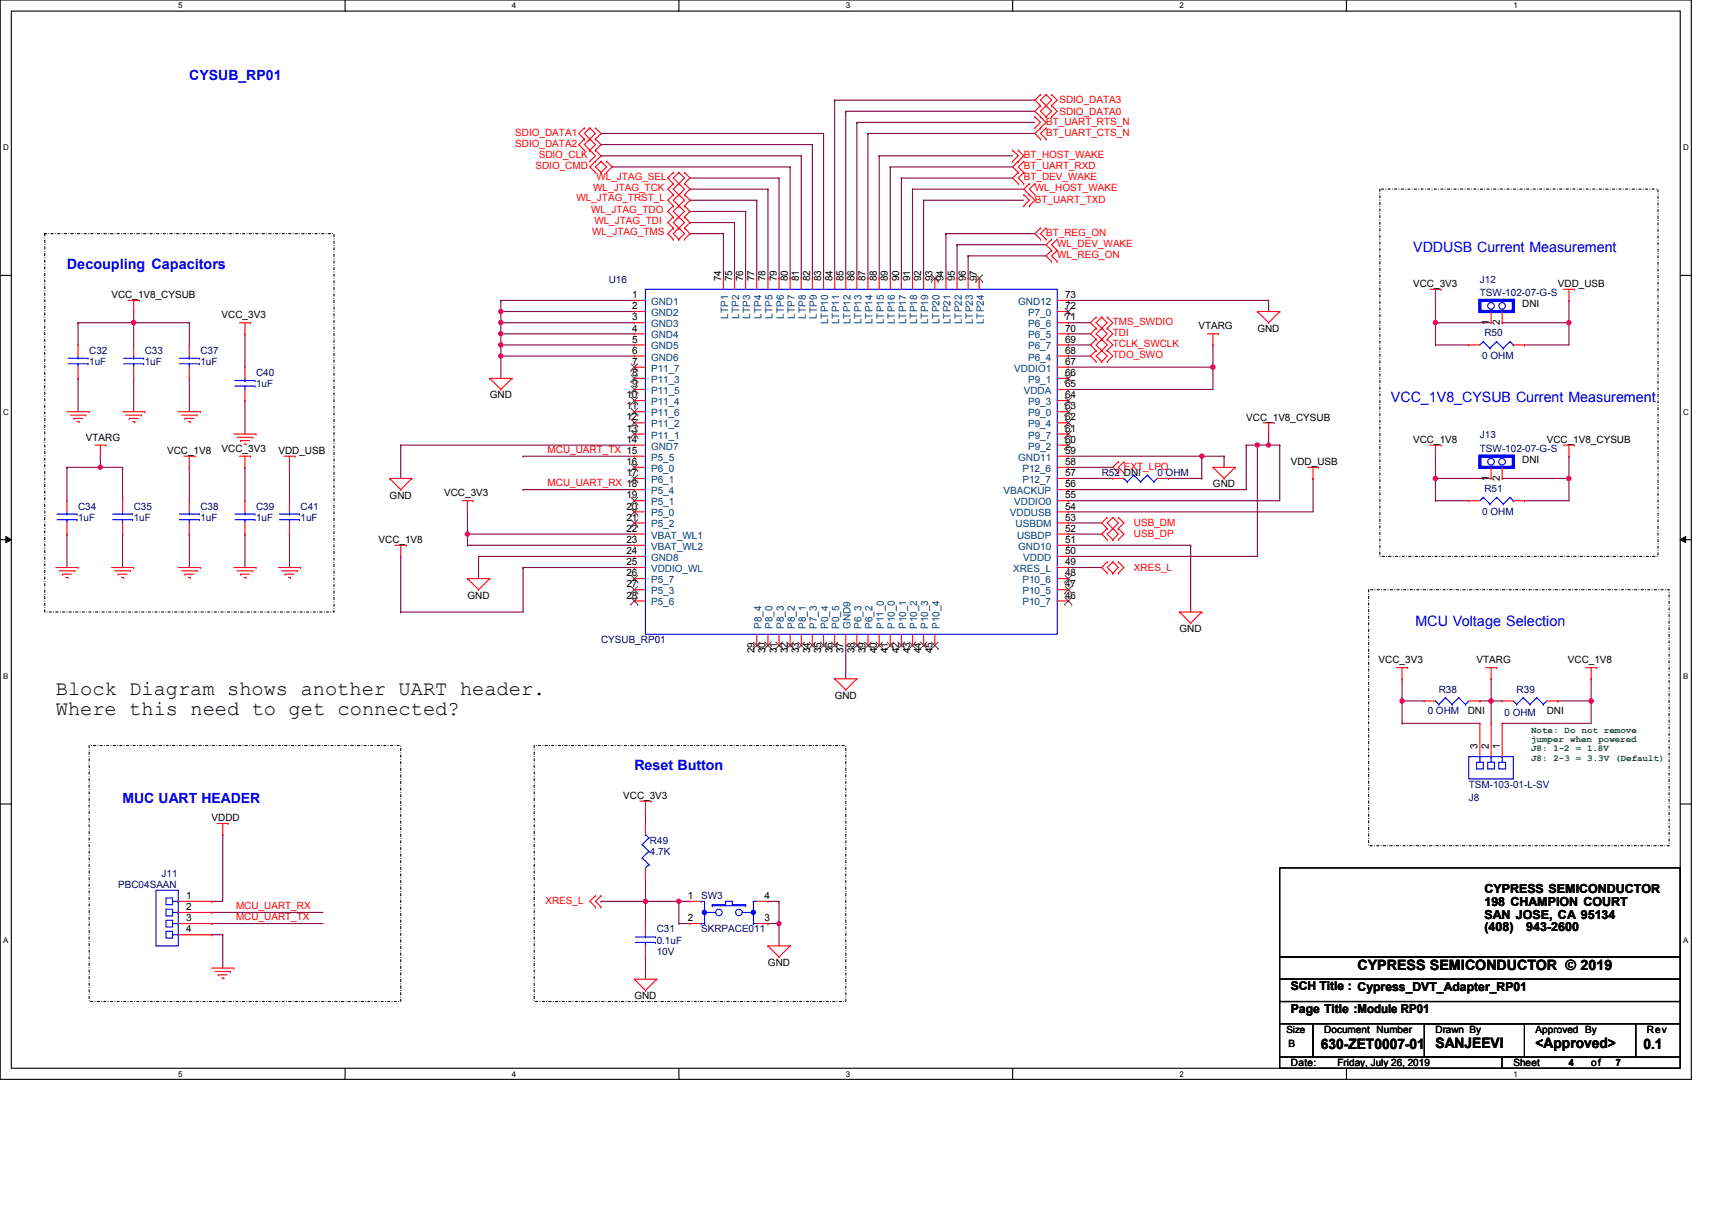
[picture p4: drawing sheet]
<svg xmlns="http://www.w3.org/2000/svg" width="297mm" height="210mm" viewBox="0 0 297 210" stroke-linecap="round" stroke-linejoin="round" font-family="sans-serif">
<defs><g id="words">
<g font-size="3.5">
<text x="9.7" y="120.6">Block Diagram shows another UART header.</text>
<text x="9.7" y="124.1">Where this need to get connected?</text>
</g>
<g font-size="2.5" fill="#00f">
<text x="11.6" y="46.7">Decoupling Capacitors</text>
<text x="245.2" y="43.7">VDDUSB Current Measurement</text>
<text x="241.3" y="69.8">VCC_1V8_CYSUB Current Measurement</text>
<text x="245.6" y="108.6">MCU Voltage Selection</text>
<text x="110.1" y="133.5">Reset Button</text>
</g>
<g font-size="2.5">
<text x="235.5" y="168.3">CYPRESS SEMICONDUCTOR © 2019</text>
<text x="229.2" y="182">630-ZET0007-01</text>
<text x="249.1" y="181.8">SANJEEVI</text>
<text x="266.4" y="181.8">&lt;Approved&gt;</text>
<text x="285.2" y="182">0.1</text>
</g>
<g font-size="2.4" fill="#00f">
<text x="32.8" y="13.8">CYSUB_RP01</text>
<text x="21.3" y="139.3">MUC UART HEADER</text>
</g>
<g font-size="2.2">
<text x="257.6" y="154.9">CYPRESS SEMICONDUCTOR</text>
<text x="257.6" y="157.1">198 CHAMPION COURT</text>
<text x="257.6" y="159.3">SAN JOSE, CA 95134</text>
<text x="257.6" y="161.6">(408)</text>
<text x="264.8" y="161.6">943-2600</text>
</g>
<g font-size="2.1">
<text x="224" y="171.8">SCH Title : Cypress_DVT_Adapter_RP01</text>
<text x="224" y="175.7">Page Title :Module RP01</text>
</g>
<g font-size="1.7" fill="#f00">
<text x="183.8" y="17.9">SDIO_DATA3</text>
<text x="89.4" y="23.5">SDIO_DATA1</text>
<text x="181.5" y="21.6">BT_UART_RTS_N</text>
<text x="181.5" y="23.5">BT_UART_CTS_N</text>
<text x="183.8" y="19.9">SDIO_DATA0</text>
<text x="89.4" y="25.5">SDIO_DATA2</text>
<text x="92.9" y="29.3">SDIO_CMD</text>
<text x="93.5" y="27.4">SDIO_CLK</text>
<text x="177.6" y="29.3">BT_UART_RXD</text>
<text x="177.6" y="27.4">BT_HOST_WAKE</text>
<text x="100" y="34.9">WL_JTAG_TRST_L</text>
<text x="102.9" y="33.2">WL_JTAG_TCK</text>
<text x="103.5" y="31.3">WL_JTAG_SEL</text>
<text x="177.6" y="31.3">BT_DEV_WAKE</text>
<text x="179.6" y="33.2">WL_HOST_WAKE</text>
<text x="179.6" y="35.1">BT_UART_TXD</text>
<text x="102.5" y="36.9">WL_JTAG_TDO</text>
<text x="102.7" y="40.7">WL_JTAG_TMS</text>
<text x="103.1" y="38.8">WL_JTAG_TDI</text>
<text x="181.5" y="40.9">BT_REG_ON</text>
<text x="183.4" y="42.8">WL_DEV_WAKE</text>
<text x="183.4" y="44.8">WL_REG_ON</text>
<text x="193.1" y="58.3">TDI</text>
<text x="193.1" y="56.4">TMS_SWDIO</text>
<text x="193.1" y="60.2">TCLK_SWCLK</text>
<text x="193.1" y="62.1">TDO_SWO</text>
<text x="95" y="78.5">MCU_UART_TX 15</text>
<text x="195" y="81.4">EXT_LPO</text>
<text x="95" y="84.3">MCU_UART_RX 18</text>
<text x="196.7" y="91.3">USB_DM</text>
<text x="196.7" y="93.2">USB_DP</text>
<text x="196.7" y="99">XRES_L</text>
<text x="41" y="157.7">MCU_UART_RX</text>
<text x="41" y="159.6">MCU_UART_TX</text>
<text x="94.6" y="156.7">XRES_L</text>
</g>
<g font-size="1.7">
<text x="19.3" y="51.7">VCC_1V8_CYSUB</text>
<text x="109.7" y="51.7">1</text>
<text x="109.7" y="53.6">2</text>
<text x="125.1" y="48.8" transform="rotate(-90 125.1 48.8)">74</text>
<text x="127" y="48.8" transform="rotate(-90 127 48.8)">75</text>
<text x="129" y="48.8" transform="rotate(-90 129 48.8)">76</text>
<text x="130.9" y="48.8" transform="rotate(-90 130.9 48.8)">77</text>
<text x="132.8" y="48.8" transform="rotate(-90 132.8 48.8)">78</text>
<text x="134.8" y="48.8" transform="rotate(-90 134.8 48.8)">79</text>
<text x="136.7" y="48.8" transform="rotate(-90 136.7 48.8)">80</text>
<text x="138.6" y="48.8" transform="rotate(-90 138.6 48.8)">81</text>
<text x="140.5" y="48.8" transform="rotate(-90 140.5 48.8)">82</text>
<text x="142.5" y="48.8" transform="rotate(-90 142.5 48.8)">83</text>
<text x="144.4" y="48.8" transform="rotate(-90 144.4 48.8)">84</text>
<text x="146.3" y="48.8" transform="rotate(-90 146.3 48.8)">85</text>
<text x="148.3" y="48.8" transform="rotate(-90 148.3 48.8)">86</text>
<text x="150.2" y="48.8" transform="rotate(-90 150.2 48.8)">87</text>
<text x="152.1" y="48.8" transform="rotate(-90 152.1 48.8)">88</text>
<text x="154.1" y="48.8" transform="rotate(-90 154.1 48.8)">89</text>
<text x="156" y="48.8" transform="rotate(-90 156 48.8)">90</text>
<text x="157.9" y="48.8" transform="rotate(-90 157.9 48.8)">91</text>
<text x="159.8" y="48.8" transform="rotate(-90 159.8 48.8)">92</text>
<text x="161.8" y="48.8" transform="rotate(-90 161.8 48.8)">93</text>
<text x="163.7" y="48.8" transform="rotate(-90 163.7 48.8)">94</text>
<text x="165.6" y="48.8" transform="rotate(-90 165.6 48.8)">95</text>
<text x="167.6" y="48.8" transform="rotate(-90 167.6 48.8)">96</text>
<text x="169.5" y="48.8" transform="rotate(-90 169.5 48.8)">97</text>
<text x="184.8" y="53.6">72</text>
<text x="184.8" y="51.7">73</text>
<text x="245.2" y="49.8">VCC_3V3</text>
<text x="264.1" y="53.3">DNI</text>
<text x="270.3" y="49.8">VDD_USB</text>
<text x="38.5" y="55.2">VCC_3V3</text>
<text x="109.7" y="55.6">3</text>
<text x="109.7" y="57.5">4</text>
<text x="109.7" y="59.4">5</text>
<text x="184.8" y="59.4">69</text>
<text x="184.8" y="57.5">70</text>
<text x="184.8" y="55.6">71</text>
<text x="207.9" y="57.1">VTARG</text>
<text x="218.2" y="57.5">GND</text>
<text x="258.3" y="56.3" transform="rotate(-90 258.3 56.3)">1</text>
<text x="260.2" y="56.3" transform="rotate(-90 260.2 56.3)">2</text>
<text x="109.7" y="61.4">6</text>
<text x="109.7" y="63.3">7</text>
<text x="109.7" y="65.2">8</text>
<text x="184.8" y="65.2">66</text>
<text x="184.8" y="63.3">67</text>
<text x="184.8" y="61.4">68</text>
<text x="85" y="69.1">GND</text>
<text x="108.7" y="69.1">10</text>
<text x="108.7" y="71">11</text>
<text x="109.7" y="67.2">9</text>
<text x="184.8" y="71">63</text>
<text x="184.8" y="69.1">64</text>
<text x="184.8" y="67.2">65</text>
<text x="14.9" y="76.4">VTARG</text>
<text x="108.7" y="72.9">12</text>
<text x="108.7" y="74.9">13</text>
<text x="108.7" y="76.8">14</text>
<text x="184.8" y="76.8">60</text>
<text x="184.8" y="74.9">61</text>
<text x="184.8" y="72.9">62</text>
<text x="216.2" y="73">VCC_1V8_CYSUB</text>
<text x="245.2" y="76.8">VCC_1V8</text>
<text x="268.4" y="76.8">VCC_1V8_CYSUB</text>
<text x="29" y="78.8">VCC_1V8</text>
<text x="38.5" y="78.4">VCC_3V3</text>
<text x="48.3" y="78.8">VDD_USB</text>
<text x="108.7" y="80.7">16</text>
<text x="108.7" y="82.6">17</text>
<text x="184.8" y="82.6">57</text>
<text x="184.8" y="80.7">58</text>
<text x="184.8" y="78.7">59</text>
<text x="224" y="80.7">VDD_USB</text>
<text x="258.3" y="83.4" transform="rotate(-90 258.3 83.4)">1</text>
<text x="260.2" y="83.4" transform="rotate(-90 260.2 83.4)">2</text>
<text x="264.1" y="80.3">DNI</text>
<text x="67.6" y="86.5">GND</text>
<text x="77.1" y="86.1">VCC_3V3</text>
<text x="108.7" y="86.5">19</text>
<text x="108.7" y="88.4">20</text>
<text x="184.8" y="88.4">54</text>
<text x="184.8" y="86.5">55</text>
<text x="184.8" y="84.5">56</text>
<text x="210.5" y="84.5">GND</text>
<text x="65.7" y="94.2">VCC_1V8</text>
<text x="108.7" y="90.3">21</text>
<text x="108.7" y="92.2">22</text>
<text x="108.7" y="94.2">23</text>
<text x="184.8" y="94.2">51</text>
<text x="184.8" y="92.2">52</text>
<text x="184.8" y="90.3">53</text>
<text x="108.7" y="96.1">24</text>
<text x="108.7" y="98">25</text>
<text x="108.7" y="100">26</text>
<text x="108.7" y="101.9">27</text>
<text x="184.8" y="101.9">47</text>
<text x="184.8" y="100">48</text>
<text x="184.8" y="98">49</text>
<text x="184.8" y="96.1">50</text>
<text x="81.1" y="103.8">GND</text>
<text x="108.7" y="103.8">28</text>
<text x="184.8" y="103.8">46</text>
<text x="130.9" y="113.3" transform="rotate(-90 130.9 113.3)">29</text>
<text x="132.8" y="113.3" transform="rotate(-90 132.8 113.3)">30</text>
<text x="134.8" y="113.3" transform="rotate(-90 134.8 113.3)">31</text>
<text x="136.7" y="113.3" transform="rotate(-90 136.7 113.3)">32</text>
<text x="138.6" y="113.3" transform="rotate(-90 138.6 113.3)">33</text>
<text x="140.5" y="113.3" transform="rotate(-90 140.5 113.3)">34</text>
<text x="142.5" y="113.3" transform="rotate(-90 142.5 113.3)">35</text>
<text x="144.4" y="113.3" transform="rotate(-90 144.4 113.3)">36</text>
<text x="146.3" y="113.3" transform="rotate(-90 146.3 113.3)">37</text>
<text x="148.3" y="113.3" transform="rotate(-90 148.3 113.3)">38</text>
<text x="150.2" y="113.3" transform="rotate(-90 150.2 113.3)">39</text>
<text x="152.1" y="113.3" transform="rotate(-90 152.1 113.3)">40</text>
<text x="154.1" y="113.3" transform="rotate(-90 154.1 113.3)">41</text>
<text x="156" y="113.3" transform="rotate(-90 156 113.3)">42</text>
<text x="157.9" y="113.3" transform="rotate(-90 157.9 113.3)">43</text>
<text x="159.8" y="113.3" transform="rotate(-90 159.8 113.3)">44</text>
<text x="161.8" y="113.3" transform="rotate(-90 161.8 113.3)">45</text>
<text x="204.7" y="109.6">GND</text>
<text x="239.2" y="115">VCC_3V3</text>
<text x="256.2" y="115">VTARG</text>
<text x="272" y="115">VCC_1V8</text>
<text x="144.8" y="121.2">GND</text>
<text x="254.7" y="123.9">DNI</text>
<text x="268.4" y="123.9">DNI</text>
<text x="256.4" y="129.9" transform="rotate(-90 256.4 129.9)">3</text>
<text x="258.3" y="129.9" transform="rotate(-90 258.3 129.9)">2</text>
<text x="260.2" y="129.9" transform="rotate(-90 260.2 129.9)">1</text>
<text x="36.7" y="142.5">VDDD</text>
<text x="108.1" y="138.6">VCC_3V3</text>
<text x="32.3" y="156">1</text>
<text x="119.3" y="156">1</text>
<text x="132.6" y="156">4</text>
<text x="32.3" y="157.9">2</text>
<text x="32.3" y="159.8">3</text>
<text x="32.3" y="161.8">4</text>
<text x="119.3" y="159.8">2</text>
<text x="132.6" y="159.8">3</text>
<text x="133.2" y="167.6">GND</text>
<text x="110.1" y="173.4">GND</text>
<text x="223.2" y="179.1">Size</text>
<text x="229.8" y="179.1">Document Number</text>
<text x="249.1" y="179.1">Drawn By</text>
<text x="266.4" y="179.1">Approved By</text>
<text x="285.7" y="179.1">Rev</text>
<text x="223.6" y="181.7">B</text>
<text x="224" y="184.9">Date:</text>
<text x="232.1" y="184.9">Friday, July 26, 2019</text>
<text x="262.6" y="184.9">Sheet</text>
<text x="272.2" y="185">4</text>
<text x="276.1" y="184.9">of</text>
<text x="280.3" y="185">7</text>
</g>
<g font-size="1.7" fill="#000080">
<text x="105.6" y="49">U16</text>
<text x="256.8" y="49">J12</text>
<text x="256.8" y="51.4">TSW-102-07-G-S</text>
<text x="257.6" y="58.3">R50</text>
<text x="15.5" y="61.4">C32</text>
<text x="15.5" y="63.3">1uF</text>
<text x="25.1" y="61.4">C33</text>
<text x="25.1" y="63.3">1uF</text>
<text x="34.8" y="61.4">C37</text>
<text x="34.8" y="63.3">1uF</text>
<text x="44.4" y="65.2">C40</text>
<text x="257.2" y="62.4">0 OHM</text>
<text x="44.4" y="67.2">1uF</text>
<text x="256.8" y="76.1">J13</text>
<text x="191.2" y="82.6">R52 DNI</text>
<text x="200.8" y="82.6">0 OHM</text>
<text x="256.8" y="78.4">TSW-102-07-G-S</text>
<text x="13.5" y="88.4">C34</text>
<text x="23.2" y="88.4">C35</text>
<text x="34.8" y="88.4">C38</text>
<text x="44.4" y="88.4">C39</text>
<text x="52.2" y="88.4">C41</text>
<text x="257.2" y="89.4">0 OHM</text>
<text x="257.6" y="85.3">R51</text>
<text x="13.5" y="90.3">1uF</text>
<text x="23.2" y="90.3">1uF</text>
<text x="34.8" y="90.3">1uF</text>
<text x="44.4" y="90.3">1uF</text>
<text x="52.2" y="90.3">1uF</text>
<text x="104.3" y="111.6">CYSUB_RP01</text>
<text x="247.7" y="123.9">0 OHM</text>
<text x="249.6" y="120.3">R38</text>
<text x="261" y="124.1">0 OHM</text>
<text x="263.1" y="120.3">R39</text>
<text x="254.8" y="136.7">TSM-103-01-L-SV</text>
<text x="254.8" y="139">J8</text>
<text x="112.8" y="146.3">R49</text>
<text x="112.8" y="148.3">4.7K</text>
<text x="20.5" y="154.1">PBC04SAAN</text>
<text x="28" y="152.1">J11</text>
<text x="121.6" y="156">SW3</text>
<text x="113.9" y="161.8">C31</text>
<text x="121.6" y="161.8">SKRPACE011</text>
<text x="113.9" y="163.7">0.1uF</text>
<text x="113.9" y="165.6">10V</text>
</g>
<g font-size="1.7" fill="#004080">
<text x="113" y="52.9">GND1</text>
<text x="176.7" y="52.9">GND12</text>
<text x="113" y="54.8">GND2</text>
<text x="113" y="56.8">GND3</text>
<text x="113" y="58.7">GND4</text>
<text x="126.3" y="55.3" transform="rotate(-90 126.3 55.3)">LTP1</text>
<text x="128.2" y="55.3" transform="rotate(-90 128.2 55.3)">LTP2</text>
<text x="130.2" y="55.3" transform="rotate(-90 130.2 55.3)">LTP3</text>
<text x="132.1" y="55.3" transform="rotate(-90 132.1 55.3)">LTP4</text>
<text x="134" y="55.3" transform="rotate(-90 134 55.3)">LTP5</text>
<text x="136" y="55.3" transform="rotate(-90 136 55.3)">LTP6</text>
<text x="137.9" y="55.3" transform="rotate(-90 137.9 55.3)">LTP7</text>
<text x="139.8" y="55.3" transform="rotate(-90 139.8 55.3)">LTP8</text>
<text x="141.8" y="55.3" transform="rotate(-90 141.8 55.3)">LTP9</text>
<text x="143.7" y="56.2" transform="rotate(-90 143.7 56.2)">LTP10</text>
<text x="145.6" y="56.2" transform="rotate(-90 145.6 56.2)">LTP11</text>
<text x="147.5" y="56.2" transform="rotate(-90 147.5 56.2)">LTP12</text>
<text x="149.5" y="56.2" transform="rotate(-90 149.5 56.2)">LTP13</text>
<text x="151.4" y="56.2" transform="rotate(-90 151.4 56.2)">LTP14</text>
<text x="153.3" y="56.2" transform="rotate(-90 153.3 56.2)">LTP15</text>
<text x="155.3" y="56.2" transform="rotate(-90 155.3 56.2)">LTP16</text>
<text x="157.2" y="56.2" transform="rotate(-90 157.2 56.2)">LTP17</text>
<text x="159.1" y="56.2" transform="rotate(-90 159.1 56.2)">LTP18</text>
<text x="161.1" y="56.2" transform="rotate(-90 161.1 56.2)">LTP19</text>
<text x="163" y="56.2" transform="rotate(-90 163 56.2)">LTP20</text>
<text x="164.9" y="56.2" transform="rotate(-90 164.9 56.2)">LTP21</text>
<text x="166.9" y="56.2" transform="rotate(-90 166.9 56.2)">LTP22</text>
<text x="168.8" y="56.2" transform="rotate(-90 168.8 56.2)">LTP23</text>
<text x="170.7" y="56.2" transform="rotate(-90 170.7 56.2)">LTP24</text>
<text x="178.4" y="58.7">P6_5</text>
<text x="178.4" y="56.8">P6_6</text>
<text x="178.4" y="54.8">P7_0</text>
<text x="113" y="60.6">GND5</text>
<text x="113" y="62.5">GND6</text>
<text x="113" y="64.5">P11_7</text>
<text x="176" y="64.5">VDDIO1</text>
<text x="178.4" y="62.5">P6_4</text>
<text x="178.4" y="60.6">P6_7</text>
<text x="113" y="66.4">P11_3</text>
<text x="113" y="68.3">P11_5</text>
<text x="113" y="70.3">P11_4</text>
<text x="177.6" y="68.3">VDDA</text>
<text x="178.4" y="70.3">P9_3</text>
<text x="178.4" y="66.4">P9_1</text>
<text x="113" y="72.2">P11_6</text>
<text x="113" y="74.1">P11_2</text>
<text x="113" y="76.1">P11_1</text>
<text x="113" y="78">GND7</text>
<text x="178.4" y="78">P9_2</text>
<text x="178.4" y="76.1">P9_7</text>
<text x="178.4" y="74.1">P9_4</text>
<text x="178.4" y="72.2">P9_0</text>
<text x="113" y="79.9">P5_5</text>
<text x="113" y="81.9">P6_0</text>
<text x="113" y="83.8">P6_1</text>
<text x="176.7" y="79.9">GND11</text>
<text x="177.4" y="83.8">P12_7</text>
<text x="177.4" y="81.9">P12_6</text>
<text x="113" y="85.7">P5_4</text>
<text x="113" y="87.7">P5_1</text>
<text x="113" y="89.6">P5_0</text>
<text x="174.1" y="85.7">VBACKUP</text>
<text x="175.2" y="89.6">VDDUSB</text>
<text x="176" y="87.7">VDDIO0</text>
<text x="113" y="91.5">P5_2</text>
<text x="113" y="93.4">VBAT_WL1</text>
<text x="113" y="95.4">VBAT_WL2</text>
<text x="176.2" y="91.5">USBDM</text>
<text x="176.5" y="93.4">USBDP</text>
<text x="176.7" y="95.4">GND10</text>
<text x="113" y="97.3">GND8</text>
<text x="113" y="99.2">VDDIO_WL</text>
<text x="113" y="101.2">P5_7</text>
<text x="175.8" y="99.2">XRES_L</text>
<text x="177.4" y="101.2">P10_6</text>
<text x="177.5" y="97.3">VDDD</text>
<text x="113" y="103.1">P5_3</text>
<text x="113" y="105">P5_6</text>
<text x="177.4" y="105">P10_7</text>
<text x="177.4" y="103.1">P10_5</text>
<text x="132.1" y="109.1" transform="rotate(-90 132.1 109.1)">P8_4</text>
<text x="134" y="109.1" transform="rotate(-90 134 109.1)">P8_0</text>
<text x="136" y="109.1" transform="rotate(-90 136 109.1)">P8_3</text>
<text x="137.9" y="109.1" transform="rotate(-90 137.9 109.1)">P8_2</text>
<text x="139.8" y="109.1" transform="rotate(-90 139.8 109.1)">P8_1</text>
<text x="141.8" y="109.1" transform="rotate(-90 141.8 109.1)">P7_3</text>
<text x="143.7" y="109.1" transform="rotate(-90 143.7 109.1)">P0_4</text>
<text x="145.6" y="109.1" transform="rotate(-90 145.6 109.1)">P0_5</text>
<text x="147.5" y="109.1" transform="rotate(-90 147.5 109.1)">GND9</text>
<text x="149.5" y="109.1" transform="rotate(-90 149.5 109.1)">P6_3</text>
<text x="151.4" y="109.1" transform="rotate(-90 151.4 109.1)">P6_2</text>
<text x="153.3" y="109.1" transform="rotate(-90 153.3 109.1)">P11_0</text>
<text x="155.3" y="109.1" transform="rotate(-90 155.3 109.1)">P10_0</text>
<text x="157.2" y="109.1" transform="rotate(-90 157.2 109.1)">P10_1</text>
<text x="159.1" y="109.1" transform="rotate(-90 159.1 109.1)">P10_2</text>
<text x="161.1" y="109.1" transform="rotate(-90 161.1 109.1)">P10_3</text>
<text x="163" y="109.1" transform="rotate(-90 163 109.1)">P10_4</text>
</g>
<g font-size="1.6" fill="#008000">
<text x="265.7" y="127.2">Note: Do not remove</text>
<text x="265.7" y="128.8">jumper when powered</text>
<text x="265.7" y="130.3">J8: 1-2 = 1.8V</text>
<text x="265.7" y="131.9">J8: 2-3 = 3.3V (Default)</text>
</g>
<g font-size="1.4">
<text x="30.9" y="1.5">5</text>
<text x="88.8" y="1.5">4</text>
<text x="146.7" y="1.5">3</text>
<text x="204.7" y="1.5">2</text>
<text x="262.6" y="1.5">1</text>
<text x=".5" y="26.1">D</text>
<text x="292" y="26.1">D</text>
<text x=".5" y="71.9">C</text>
<text x="292" y="71.9">C</text>
<text x=".5" y="117.8">B</text>
<text x="292" y="117.8">B</text>
<text x=".5" y="163.6">A</text>
<text x="292" y="163.6">A</text>
<text x="30.9" y="186.8">5</text>
<text x="88.8" y="186.8">4</text>
<text x="146.7" y="186.8">3</text>
<text x="204.7" y="186.8">2</text>
<text x="262.6" y="186.8">1</text>
</g>
</g></defs>
<path d="M0 0h293.5v187.2h-293.5zM2 1.9h289.5v183.4h-289.5z" fill="none" stroke="#000" stroke-width=".19"/>
<g fill="#fff">
<path d="M30.9 .2h.8v1.6h-.8z"/>
<path d="M30.9 185.5h.8v1.6h-.8z"/>
</g>
<path d="M59.9 0v1.9M59.9 185.3v1.9" fill="none" stroke="#000" stroke-width=".19"/>
<g fill="#fff">
<path d="M88.8 .2h.8v1.6h-.8z"/>
<path d="M88.8 185.5h.8v1.6h-.8z"/>
</g>
<path d="M117.8 0v1.9M117.8 185.3v1.9" fill="none" stroke="#000" stroke-width=".19"/>
<g fill="#fff">
<path d="M146.7 .2h.8v1.6h-.8z"/>
<path d="M146.7 185.5h.8v1.6h-.8z"/>
</g>
<path d="M175.7 0v1.9M175.7 185.3v1.9" fill="none" stroke="#000" stroke-width=".19"/>
<g fill="#fff">
<path d="M204.7 .2h.7v1.6h-.7z"/>
<path d="M204.7 185.5h.7v1.6h-.7z"/>
</g>
<path d="M233.6 0v1.9M233.6 185.3v1.9" fill="none" stroke="#000" stroke-width=".19"/>
<g fill="#fff">
<path d="M262.6 .2h.7v1.6h-.7z"/>
<path d="M262.6 185.5h.7v1.6h-.7z"/>
<path d="M.5 24.8h1v1.6h-1z"/>
<path d="M292 24.8h1v1.6h-1z"/>
<path d="M.5 70.7h1v1.5h-1z"/>
<path d="M292 70.7h1v1.5h-1z"/>
</g>
<path d="M0 47.8h2M291.5 47.8h2" fill="none" stroke="#000" stroke-width=".19"/>
<g fill="#fff">
<path d="M.5 116.5h.9v1.6h-.9z"/>
<path d="M292 116.5h.9v1.6h-.9z"/>
</g>
<path d="M0 93.6h2M291.5 93.6h2" fill="none" stroke="#000" stroke-width=".19"/>
<path d="M1 93.1l1 .5-1 .5zM291.5 93.6l1-.5v1z" fill="#000"/>
<path d="M1 93.1l1 .5-1 .5zM291.5 93.6l1-.5v1z" fill="none" stroke="#000" stroke-width=".17"/>
<g fill="#fff">
<path d="M.5 162.4h.9v1.5h-.9z"/>
<path d="M292 162.4h.9v1.5h-.9z"/>
</g>
<path d="M0 139.5h2M291.5 139.5h2" fill="none" stroke="#000" stroke-width=".19"/>
<path d="M239.4 32.8h48.3v63.7h-48.3zM7.8 40.5h50.2v65.7h-50.2zM237.5 102.3h52.1v44.4h-52.1zM15.5 129.3h54v44.4h-54zM92.7 129.3h54v44.4h-54z" fill="none" stroke="#000" stroke-width=".19" stroke-dasharray=".4 .4 0 .4"/>
<g fill="none" stroke="#800040" stroke-width=".19">
<path d="M144.8 17.4h.1M144.8 17.4v30.9M144.8 17.4h34.8M146.7 19.3h.1M146.7 19.3v29M146.7 19.3h32.9M104.3 23.2h.1M104.3 25.1h.1M104.3 27h.1M104.3 23.2h38.6M104.3 25.1h36.6M104.3 27h34.7"/>
<path d="M106.2 29h.1M106.2 29h30.9M119.7 32.8h.1M119.7 36.7h.1M119.7 38.6h.1M119.7 34.7h.1M119.7 32.8h13.5M119.7 36.7h9.7M119.7 38.6h7.7M119.7 34.7h11.6M127.4 38.6h.1M127.4 38.6v9.7"/>
<path d="M129.4 36.7h.1M129.4 36.7v11.6M131.3 34.7h.1M131.3 34.7v13.6M133.2 32.8h.1M133.2 32.8v15.5M137.1 29h.1M137.1 29v19.3M139 27h.1M139 27v21.3M140.9 25.1h.1M140.9 25.1v23.2"/>
<path d="M142.9 23.2h.1M142.9 23.2v25.1M148.7 21.2h.1M148.7 21.2h30.9M148.7 21.2v27.1M150.6 23.2h.1M150.6 23.2h29M150.6 23.2v25.1M152.5 27h.1M152.5 27h23.2M152.5 27v21.3M154.5 29h.1"/>
<path d="M154.5 29h21.2M154.5 29v19.3M156.4 30.9h.1M156.4 30.9v17.4M156.4 30.9h19.3M158.3 32.8h.1M158.3 32.8h19.3M158.3 32.8v15.5M160.2 34.7h.1M160.2 34.7h17.4M160.2 34.7v13.6M86.9 54h.1"/>
<path d="M86.9 54v2M86.9 54h23.2M119.7 40.5h.1M119.7 40.5h5.8M125.5 40.5h.1M125.5 40.5v7.8M164.1 40.5h.1M164.1 40.5h15.5M164.1 40.5v7.8M166 42.5h.1M166 42.5v5.8M166 42.5h15.5"/>
<path d="M168 44.4h.1M168 44.4h13.5M168 44.4v3.9M36.7 156.4h.1M36.7 158.3h.1M36.7 158.3h19.3M38.6 144.8h.1M38.6 144.8v11.6h-1.9M36.7 162.2h.1M36.7 160.2h.1M36.7 162.2h1.9M36.7 160.2h19.3"/>
<path d="M38.6 162.2h.1M38.6 162.2v5.7"/>
</g>
<circle cx="86.9" cy="54" r=".38" fill="#f0f"/>
<circle cx="86.9" cy="54" r=".38" fill="none" stroke="#f0f" stroke-width=".19"/>
<path d="M86.9 52.1h.1M86.9 56h.1M86.9 52.1v1.9M86.9 56v1.9M86.9 52.1h23.2M86.9 56h23.2" fill="none" stroke="#800040" stroke-width=".19"/>
<circle cx="86.9" cy="56" r=".38" fill="#f0f"/>
<circle cx="86.9" cy="56" r=".38" fill="none" stroke="#f0f" stroke-width=".19"/>
<path d="M86.9 57.9h.1M86.9 57.9v1.9" fill="none" stroke="#800040" stroke-width=".19"/>
<circle cx="86.9" cy="59.8" r=".38" fill="#f0f"/>
<circle cx="86.9" cy="59.8" r=".38" fill="none" stroke="#f0f" stroke-width=".19"/>
<circle cx="86.9" cy="57.9" r=".38" fill="#f0f"/>
<circle cx="86.9" cy="57.9" r=".38" fill="none" stroke="#f0f" stroke-width=".19"/>
<path d="M86.9 57.9h.1M86.9 59.8h.1M86.9 57.9h23.2M86.9 59.8v5.8M86.9 59.8h23.2M86.9 61.8h.1M86.9 61.8h23.2" fill="none" stroke="#800040" stroke-width=".19"/>
<circle cx="86.9" cy="61.8" r=".38" fill="#f0f"/>
<circle cx="86.9" cy="61.8" r=".38" fill="none" stroke="#f0f" stroke-width=".19"/>
<g fill="none" stroke="#800040" stroke-width=".19">
<path d="M69.5 77.2h.1M69.5 77.2v5.8M69.5 77.2h40.6M69.5 96.5h.1M69.5 96.5v9.7M81.1 88.8h.1M81.1 92.6h.1M81.1 88.8v5.8M81.1 92.6h29M83 96.5h.1M83 96.5h27.1M83 96.5v3.9"/>
<path d="M90.8 98.4h.1M90.8 98.4h19.3M90.8 98.4v7.8h-21.3M69.5 106.2h.1"/>
</g>
<circle cx="81.1" cy="92.6" r=".38" fill="#f0f"/>
<circle cx="81.1" cy="92.6" r=".38" fill="none" stroke="#f0f" stroke-width=".19"/>
<g fill="none" stroke="#800040" stroke-width=".19">
<path d="M185.4 52.1h.1M185.4 52.1h34.7M220.1 52.1h.1M220.1 52.1v1.9M185.4 67.6h.1M185.4 79.1h23.1M185.4 67.6h25.1M185.4 63.7h25.1M208.5 79.1h.1M210.5 63.7h.1M212.4 79.1h.1M212.4 79.1v2"/>
<path d="M216.2 77.2h.1M216.2 77.2v7.7h-30.8M222 77.2h.1M222 77.2v9.7h-36.6M81.1 94.6h.1M81.1 94.6h29M185.4 81.1h.1M185.4 83h.1M185.4 90.7h.1M185.4 92.6h.1M185.4 98.4h.1M185.4 96.5h.1"/>
<path d="M185.4 94.6h.1M185.4 86.9h.1M185.4 84.9h.1M185.4 88.8h.1M185.4 94.6h21.2M185.4 81.1h7.7M185.4 83h7.7M185.4 90.7h5.8M185.4 92.6h5.8M185.4 98.4h5.8M185.4 96.5h32.8M206.6 94.6h.1"/>
<path d="M206.6 94.6v11.6M227.8 83h.1M227.8 83v5.8h-42.4"/>
</g>
<circle cx="210.4" cy="63.7" r=".38" fill="#f0f"/>
<circle cx="210.4" cy="63.7" r=".38" fill="none" stroke="#f0f" stroke-width=".19"/>
<path d="M210.5 59.8h.1M210.5 59.8v3.9M216.2 77.2h.1M216.2 77.2h3.9M218.2 77.2h.1M218.2 77.2v19.3M220.1 77.2h.1" fill="none" stroke="#800040" stroke-width=".19"/>
<circle cx="218.2" cy="77.2" r=".38" fill="#f0f"/>
<circle cx="218.2" cy="77.2" r=".38" fill="none" stroke="#f0f" stroke-width=".19"/>
<path d="M146.7 112h.1M146.7 112v5.8M133.2 156.4h.1M133.2 156.4h2M133.2 160.2h.1M133.2 160.2h2" fill="none" stroke="#800040" stroke-width=".19"/>
<circle cx="135.1" cy="160.2" r=".38" fill="#f0f"/>
<circle cx="135.1" cy="160.2" r=".38" fill="none" stroke="#f0f" stroke-width=".19"/>
<path d="M104.3 156.4h.1M104.3 156.4h7.7M135.2 156.4h.1M135.2 156.4v3.8M117.8 160.2h.1M117.8 160.2h1.9" fill="none" stroke="#800040" stroke-width=".19"/>
<circle cx="112" cy="156.3" r=".38" fill="#f0f"/>
<circle cx="112" cy="156.3" r=".38" fill="none" stroke="#f0f" stroke-width=".19"/>
<path d="M117.8 156.4h.1M117.8 156.4h1.9M135.2 160.2h.1M135.2 160.2v3.9" fill="none" stroke="#800040" stroke-width=".19"/>
<circle cx="117.8" cy="156.3" r=".38" fill="#f0f"/>
<circle cx="117.8" cy="156.3" r=".38" fill="none" stroke="#f0f" stroke-width=".19"/>
<g fill="none" stroke="#800040" stroke-width=".19">
<path d="M119.7 30.9h15.5M135.2 30.9h.1M135.2 30.9v17.4M135.2 48.3h.1M185.4 56h.1M185.4 57.9h.1M185.4 59.8h.1M185.4 56h3.8M185.4 57.9h3.8M185.4 59.8h3.8M272.2 52.1h.1M272.2 52.1v3.9"/>
<path d="M90.8 79.1h.1M90.8 79.1h19.3M185.4 61.8h.1M185.4 61.8h3.8M210.5 63.7h.1M210.5 63.7v3.9M90.8 84.9h.1M90.8 84.9h19.3M112 152.5h.1M112 156.4h.1M112 140.9h.1M112 140.9v2"/>
<path d="M112 152.5v7.7M112 156.4h5.8M117.8 156.4h.1M117.8 156.4v3.8M112 166h.1M112 166v3.9"/>
</g>
<circle cx="272.2" cy="56" r=".38" fill="#f0f"/>
<circle cx="272.2" cy="56" r=".38" fill="none" stroke="#f0f" stroke-width=".19"/>
<path d="M249.1 52.1h.1M249.1 59.8h.1M249.1 56h.1M249.1 59.8h5.7M249.1 52.1v7.7M249.1 56h9.6M260.6 56h.1M260.6 56h11.6M264.5 59.8h.1M272.2 56h.1M272.2 56v3.8h-7.7" fill="none" stroke="#800040" stroke-width=".19"/>
<circle cx="249" cy="56" r=".38" fill="#f0f"/>
<circle cx="249" cy="56" r=".38" fill="none" stroke="#f0f" stroke-width=".19"/>
<path d="M249.1 79.1h.1M249.1 79.1v3.9M272.2 79.1h.1M272.2 79.1v7.8h-7.7M249.1 86.9h.1M249.1 86.9h5.7M260.6 83h.1M260.6 83h11.6M264.5 86.9h.1M272.2 83h.1" fill="none" stroke="#800040" stroke-width=".19"/>
<circle cx="272.2" cy="83" r=".38" fill="#f0f"/>
<circle cx="272.2" cy="83" r=".38" fill="none" stroke="#f0f" stroke-width=".19"/>
<path d="M249.1 83h.1M249.1 83v3.9M249.1 83h9.6" fill="none" stroke="#800040" stroke-width=".19"/>
<circle cx="249" cy="83" r=".38" fill="#f0f"/>
<circle cx="249" cy="83" r=".38" fill="none" stroke="#f0f" stroke-width=".19"/>
<path d="M220.1 77.2h.1M220.1 75.3v1.9M220.1 77.2h1.9M222 77.2h.1" fill="none" stroke="#800040" stroke-width=".19"/>
<circle cx="220.1" cy="77.2" r=".38" fill="#f0f"/>
<circle cx="220.1" cy="77.2" r=".38" fill="none" stroke="#f0f" stroke-width=".19"/>
<path d="M243.3 117.8h.1M243.3 117.8v3.8" fill="none" stroke="#800040" stroke-width=".19"/>
<circle cx="243.2" cy="121.6" r=".38" fill="#f0f"/>
<circle cx="243.2" cy="121.6" r=".38" fill="none" stroke="#f0f" stroke-width=".19"/>
<path d="M276.1 117.8h.1M276.1 117.8v3.8M243.3 121.6h.1M243.3 121.6h3.8" fill="none" stroke="#800040" stroke-width=".19"/>
<circle cx="276.1" cy="121.6" r=".38" fill="#f0f"/>
<circle cx="276.1" cy="121.6" r=".38" fill="none" stroke="#f0f" stroke-width=".19"/>
<path d="M258.7 117.8h.1M258.7 117.8v3.8h-1.9M256.8 121.6h.1M270.3 121.6h.1M270.3 121.6h5.8" fill="none" stroke="#800040" stroke-width=".19"/>
<circle cx="258.7" cy="121.6" r=".38" fill="#f0f"/>
<circle cx="258.7" cy="121.6" r=".38" fill="none" stroke="#f0f" stroke-width=".19"/>
<g fill="none" stroke="#800040" stroke-width=".19">
<path d="M13.5 56h.1M13.5 56v3.8M23.2 54h.1M23.2 54v2h-9.7M32.8 56h.1M32.8 56v3.8M42.5 57.9h.1M42.5 57.9v5.8M13.5 65.6h.1M13.5 65.6v5.8M23.2 65.6h.1M23.2 65.6v5.8"/>
<path d="M32.8 65.6h.1M32.8 65.6v5.8M42.5 69.5h.1M42.5 69.5v5.8M11.6 81.1h.1M11.6 92.6h.1M11.6 81.1v5.8M11.6 92.6v5.8M21.3 81.1h.1M21.3 92.6h.1M21.3 81.1v5.8M21.3 92.6v5.8"/>
<path d="M32.8 81.1h.1M32.8 92.6h.1M32.8 81.1v5.8M32.8 92.6v5.8M42.5 81.1h.1M42.5 92.6h.1M42.5 81.1v5.8M42.5 92.6v5.8M50.2 81.1h.1M50.2 92.6h.1M50.2 81.1v5.8M50.2 92.6v5.8"/>
<path d="M243.3 125.5h.1M243.3 121.6h.1M243.3 125.5h13.5M243.3 121.6v3.9M258.7 121.6h.1M258.7 121.6h1.9M258.7 121.6v3.9M260.6 125.5h.1M276.1 121.6h.1M276.1 121.6v3.9h-15.5"/>
</g>
<circle cx="23.2" cy="56" r=".38" fill="#f0f"/>
<circle cx="23.2" cy="56" r=".38" fill="none" stroke="#f0f" stroke-width=".19"/>
<path d="M23.2 56h.1M23.2 56v3.8M23.2 56h9.6M17.4 79.1h.1M17.4 79.1v2" fill="none" stroke="#800040" stroke-width=".19"/>
<circle cx="17.4" cy="81.1" r=".38" fill="#f0f"/>
<circle cx="17.4" cy="81.1" r=".38" fill="none" stroke="#f0f" stroke-width=".19"/>
<path d="M208.5 79.1h.1M208.5 79.1v3.9M11.6 81.1h.1M11.6 81.1h9.7M17.4 81.1h.1M202.7 83h5.8M208.5 83h.1" fill="none" stroke="#800040" stroke-width=".19"/>
<circle cx="208.5" cy="79.1" r=".38" fill="#f0f"/>
<circle cx="208.5" cy="79.1" r=".38" fill="none" stroke="#f0f" stroke-width=".19"/>
<path d="M208.5 79.1h3.9M212.4 79.1h.1" fill="none" stroke="#800040" stroke-width=".19"/>
<g fill="none" stroke="#f00" stroke-width=".19">
<path d="M180.5 18.3h.1M180.5 16.4h.1M180.5 18.3l-.9 1 .9 1M180.5 16.4l-.9 1 .9 .9M181.5 18.3h.1M181.5 16.4h.1M181.5 16.4l1 1-2 1.9 1 1M181.5 18.3l1 1-1 1M181.5 16.4l-1 1 1 .9M182.5 18.3h.1M182.5 16.4h.1M182.5 18.3l.9 1-.9 1"/>
<path d="M182.5 16.4l.9 1-.9 .9M101.4 24.1h.1M101.4 22.2h.1M101.4 26.1h.1M101.4 22.2l-1 1 1 .9M101.4 24.1l-1 1 1 1M102.3 22.2h.1M102.3 24.1h.1M102.3 26.1h.1M102.3 28h.1M102.3 22.2l1 1-1.9 1.9 .9 1M102.3 22.2l-.9 1 .9 .9"/>
<path d="M102.3 24.1l1 1-1 1M102.3 26.1l1 .9-1 1M103.3 24.1h.1M103.3 22.2h.1M103.3 26.1h.1M103.3 28h.1M103.3 29.9h.1M103.3 22.2l1 1-1 .9M103.3 24.1l1 1-1 1M103.3 26.1l1 .9-1 1M103.3 28l-1 1 1 .9M104.3 28h.1"/>
<path d="M104.3 29.9h.1M104.3 28l.9 1-.9 .9M104.3 28l-1 1 1 .9M105.2 29.9h.1M105.2 28h.1M105.2 28l1 1-1 .9M116.8 33.8h.1M116.8 31.9h.1M116.8 39.6h.1M116.8 37.6h.1M116.8 35.7h.1M116.8 29.9h.1"/>
<path d="M116.8 37.6l-.9 1 .9 1M116.8 31.9l-.9 .9 .9 1M116.8 39.6l-.9 .9 .9 1M116.8 35.7l-.9 1 .9 .9M116.8 33.8l-.9 .9 .9 1M116.8 29.9l-.9 1 .9 1M117.8 31.9h.1M117.8 33.8h.1M117.8 39.6h.1M117.8 35.7h.1M117.8 37.6h.1M117.8 29.9h.1"/>
<path d="M117.8 31.9l1 .9-1 1M117.8 31.9l-1 .9 1 1M117.8 39.6l1 .9-1 1M117.8 39.6l-1 .9 1 1M117.8 33.8l-1 .9 2 2-1 .9M117.8 33.8l1 .9-2 2 1 .9M117.8 37.6l1 1-1 1M117.8 37.6l-1 1 1 1M117.8 29.9l1 1-1 1M117.8 29.9l-1 1 1 1M118.8 33.8h.1M118.8 31.9h.1"/>
<path d="M118.8 39.6h.1M118.8 37.6h.1M118.8 35.7h.1M118.8 29.9h.1M118.8 31.9l.9 .9-.9 1M118.8 39.6l.9 .9-.9 1M118.8 35.7l.9 1-.9 .9M118.8 37.6l.9 1-.9 1M118.8 33.8l.9 .9-.9 1M118.8 29.9l.9 1-.9 1M175.7 26.1h.1M175.7 28h.1"/>
<path d="M175.7 26.1l1 .9-1 1M176.7 29.9h.1M176.7 28h.1M176.7 31.9h.1M176.7 26.1h.1M176.7 29.9l-1 1 1 1M176.7 26.1l.9 .9-1.9 2 1 .9M177.6 28h.1M177.6 29.9h.1M177.6 33.8h.1M177.6 35.7h.1M177.6 31.9h.1"/>
<path d="M177.6 28l-.9 1 .9 .9M177.6 33.8l1 .9-1 1M177.6 29.9l-.9 1 .9 1M178.6 33.8h.1M178.6 31.9h.1M178.6 35.7h.1M178.6 31.9l-1 .9 2 1.9-1 1M179.6 31.9h.1M179.6 33.8h.1M179.6 20.3h.1M179.6 22.2h.1M179.6 20.3l.9 .9-.9 1"/>
<path d="M179.6 31.9l-1 .9 1 1M180.5 20.3h.1M180.5 22.2h.1M180.5 24.1h.1M180.5 39.6h.1M180.5 20.3l1 .9-1 1M180.5 22.2l-.9 1 .9 .9M180.5 39.6l-.9 .9 .9 1M181.5 20.3h.1M181.5 22.2h.1M181.5 24.1h.1M181.5 39.6h.1"/>
<path d="M181.5 39.6l-1 .9 1 1M181.5 22.2l-1 1 1 .9M182.5 20.3h.1M13.5 59.8h.1M13.5 59.8v2M22.2 52.1h2M23.2 54h.1M23.2 59.8h.1M23.2 52.1v1.9M23.2 59.8v2M24.2 52.1h.1M32.8 59.8h.1"/>
<path d="M32.8 59.8v2M41.5 56h2M42.5 57.9h.1M42.5 56v1.9M43.5 56h.1M116.8 41.5h.1M117.8 41.5h.1M118.8 41.5h.1M180.5 41.5h.1M181.5 41.5h.1M182.5 43.4h.1M182.5 41.5h.1"/>
<path d="M182.5 45.4h.1M182.5 41.5l-1 1 1 .9M182.5 43.4l-1 1 1 1M183.4 41.5h.1M183.4 43.4h.1M183.4 45.4h.1M183.4 41.5l-.9 1 .9 .9M183.4 43.4l-.9 1 .9 1M190.2 58.9h.1M190.2 56.9h.1M190.2 55h.1M190.2 58.9l-1 .9 1 1"/>
<path d="M190.2 56.9l-1 1 1 1M190.2 55l-1 1 1 .9M191.2 58.9h.1M191.2 56.9h.1M191.2 55h.1M191.2 56.9l.9 1-1.9 1.9 1.9 2-.9 .9M191.2 58.9l.9 .9-.9 1M191.2 55l.9 1-1.9 1.9 1 1M191.2 55l-1 1 1 .9M192.1 58.9h.1M192.1 56.9h.1M192.1 55h.1"/>
<path d="M192.1 58.9l1 .9-1 1M192.1 56.9l1 1-1 1M192.1 55l1 1-1 .9M209.5 57.9h1.9M210.5 59.8h.1M210.5 57.9v1.9M211.4 57.9h.1M218.2 54h.1M218.2 54h3.8M218.2 54l1.9 2M220.1 56h.1M222 54h.1"/>
<path d="M222 54l-1.9 2M248.1 50.2h1.9M249.1 52.1h.1M249.1 50.2v1.9M250 50.2h.1M254.8 59.8h.1M254.8 59.8h2M258.7 56h.1M258.7 54v2M260.6 56h.1M260.6 54v2M262.6 59.8h1.9"/>
<path d="M264.5 59.8h.1M271.2 50.2h2M272.2 52.1h.1M272.2 50.2v1.9M273.2 50.2h.1M11.6 71.4h3.9M12.2 72h2.7M12.8 72.6h.1M12.8 72.6h1.5M13.4 73.2h.3M13.5 65.6h.1M13.5 63.7v1.9"/>
<path d="M13.7 73.2h.1M14.9 72h.1M15.5 71.4h.1M16.4 77.2h2M17.4 79.1h.1M17.4 77.2v1.9M18.4 77.2h.1M21.3 71.4h3.8M21.8 72h2.7M22.4 72.6h.1M22.4 72.6h1.6M23 73.2h.4"/>
<path d="M23.2 65.6h.1M23.2 63.7v1.9M23.4 73.2h.1M24.5 72h.1M25.1 71.4h.1M30.9 71.4h3.9M31.5 72h2.7M31.9 79.1h1.9M32.1 72.6h.1M32.1 72.6h1.5M32.7 73.2h.3M32.8 65.6h.1"/>
<path d="M32.8 63.7v1.9M32.8 79.1v2M33 73.2h.1M33.8 79.1h.1M34.2 72h.1M34.8 71.4h.1M40.6 75.3h3.8M41.1 75.9h2.8M41.5 79.1h2M41.7 76.4h.1M41.7 76.4h1.6M42.3 77h.4"/>
<path d="M42.5 79.1v2M42.7 77h.1M43.5 79.1h.1M43.9 75.9h.1M44.4 75.3h.1M49.3 79.1h1.9M50.2 79.1v2M51.2 79.1h.1M85 65.6h.1M85 65.6h3.8M85 65.6l1.9 2M86.9 67.6h.1"/>
<path d="M88.8 65.6h.1M88.8 65.6l-1.9 2M190.2 60.8h.1M190.2 62.7h.1M190.2 60.8l-1 1 1 .9M191.2 60.8h.1M191.2 62.7h.1M191.2 60.8l-1 1 1 .9M192.1 60.8h.1M192.1 62.7h.1M192.1 60.8l1 1-1 .9M219.1 73.3h2"/>
<path d="M220.1 75.3h.1M220.1 73.3v2M221.1 73.3h.1M248.1 77.2h1.9M249.1 79.1h.1M249.1 77.2v1.9M250 77.2h.1M271.2 77.2h2M272.2 79.1h.1M272.2 77.2v1.9M273.2 77.2h.1M9.7 98.4h3.8"/>
<path d="M10.3 99h2.7M10.9 99.6h.1M10.9 99.6h1.5M11.6 86.9h.1M11.6 92.6h.1M11.6 86.9v1.9M11.6 90.7v1.9M13 99h.1M13.5 98.4h.1M19.3 98.4h3.9M19.9 99h2.7M20.5 99.6h.1"/>
<path d="M20.5 99.6h1.5M21.3 86.9h.1M21.3 92.6h.1M21.3 86.9v1.9M21.3 90.7v1.9M22.6 99h.1M23.2 98.4h.1M30.9 98.4h3.9M31.5 99h2.7M32.1 99.6h.1M32.1 99.6h1.5M32.8 81.1h.1"/>
<path d="M32.8 86.9h.1M32.8 92.6h.1M32.8 86.9v1.9M32.8 90.7v1.9M34.2 99h.1M34.8 98.4h.1M40.6 98.4h3.8M41.1 99h2.8M41.7 99.6h.1M41.7 99.6h1.6M42.5 81.1h.1M42.5 86.9h.1"/>
<path d="M42.5 92.6h.1M42.5 86.9v1.9M42.5 90.7v1.9M43.9 99h.1M44.4 98.4h.1M48.3 98.4h3.9M48.9 99h2.7M49.5 99.6h.1M49.5 99.6h1.5M50.2 81.1h.1M51.6 99h.1M52.2 98.4h.1"/>
<path d="M67.6 83h.1M67.6 83h3.9M67.6 83l1.9 1.9M68.6 94.6h1.9M69.5 84.9h.1M69.5 96.5h.1M69.5 94.6v1.9M70.5 94.6h.1M71.5 83h.1M71.5 83l-2 1.9M80.2 86.9h1.9M81.1 88.8h.1"/>
<path d="M81.1 86.9v1.9M82.1 86.9h.1M192.1 89.8h.1M192.1 91.7h.1M192.1 93.6h.1M192.1 97.5h.1M192.1 99.4h.1M192.1 89.8l-.9 .9 .9 1M192.1 91.7l-.9 .9 .9 1M192.1 97.5l-.9 .9 .9 1M193.1 91.7h.1M193.1 89.8h.1"/>
<path d="M193.1 93.6h.1M193.1 99.4h.1M193.1 97.5h.1M193.1 89.8l-1 .9 1.9 1.9-.9 1M193.1 89.8l.9 .9-.9 1M193.1 91.7l-1 .9 1 1M193.1 97.5l-1 .9 1 1M193.1 97.5l.9 .9-.9 1M194 89.8h.1M194 91.7h.1M194 93.6h.1M194 97.5h.1"/>
<path d="M194 99.4h.1M194 82h.1M194 80.1h.1M194 89.8l1 .9-1 1M194 91.7l1 .9-1 1M194 97.5l1 .9-1 1M194 80.1l-.9 1 .9 .9M195 80.1h.1M195 82h.1M195 80.1l-1 1 1 .9M210.5 81.1h.1M210.5 81.1h3.8"/>
<path d="M210.5 81.1l1.9 1.9M212.4 83h.1M214.3 81.1h.1M214.3 81.1l-1.9 1.9M226.9 81.1h1.9M227.8 83h.1M227.8 81.1v1.9M228.8 81.1h.1M254.8 86.9h.1M254.8 86.9h2M258.7 83h.1M258.7 81.1v1.9"/>
<path d="M260.6 83h.1M260.6 81.1v1.9M262.6 86.9h1.9M264.5 86.9h.1M11.4 100.2h.4M11.8 100.2h.1M21.1 100.2h.4M21.5 100.2h.1M32.7 100.2h.3M33 100.2h.1M42.3 100.2h.4M42.7 100.2h.1"/>
<path d="M50 100.2h.4M50.4 100.2h.1M81.1 100.4h.1M81.1 100.4h3.9M81.1 100.4l1.9 1.9M83 102.3h.1M85 100.4h.1M85 100.4l-2 1.9M144.8 117.8h.1M144.8 117.8h3.9M144.8 117.8l1.9 1.9M146.7 119.7h.1"/>
<path d="M148.7 117.8h.1M148.7 117.8l-2 1.9M204.7 106.2h.1M204.7 106.2h3.8M204.7 106.2l1.9 1.9M206.6 108.1h.1M208.5 106.2h.1M208.5 106.2l-1.9 1.9M242.3 115.8h1.9M243.3 117.8h.1M243.3 115.8v2M244.2 115.8h.1"/>
<path d="M257.7 115.8h2M258.7 117.8h.1M258.7 115.8v2M259.7 115.8h.1M275.1 115.8h1.9M276.1 117.8h.1M276.1 115.8v2M277 115.8h.1M111 139h2M112 139v1.9M113 139h.1M247.1 121.6h.1"/>
<path d="M247.1 121.6h2M254.8 121.6h2M256.8 125.5h.1M256.8 121.6h.1M256.8 125.5v5.8M258.7 125.5h.1M258.7 125.5v5.8M260.6 125.5h.1M260.6 121.6h.1M260.6 125.5v5.8M260.6 121.6h2M268.4 121.6h1.9"/>
<path d="M270.3 121.6h.1M30.9 156.4h5.8M30.9 158.3h5.8M36.7 156.4h.1M36.7 158.3h.1M37.7 142.9h1.9M38.6 144.8h.1M38.6 142.9v1.9M39.6 142.9h.1M103.3 155.4h.1M103.3 157.3h.1M103.3 155.4l-1 1 1 .9"/>
<path d="M104.3 155.4h.1M104.3 157.3h.1M104.3 155.4l-1 1 1 .9M112 140.9h.1M30.9 160.2h5.8M30.9 162.2h5.8M36.7 160.2h.1M36.7 162.2h.1M36.7 167.9h3.9M37.3 168.5h2.7M37.9 169.1h.1M37.9 169.1h1.5"/>
<path d="M38.5 169.7h.3M38.8 169.7h.1M40 168.5h.1M40.6 167.9h.1M110.1 169.9h.1M110.1 169.9h3.8M110.1 169.9l1.9 1.9M112 171.8h.1M112 160.2h.1M112 166h.1M112 160.2v2M112 164.1v1.9"/>
<path d="M113.9 169.9h.1M113.9 169.9l-1.9 1.9M133.2 164.1h.1M133.2 164.1h3.9M133.2 164.1l2 1.9M135.2 166h.1M137.1 164.1h.1M137.1 164.1l-1.9 1.9"/>
</g>
<path d="M222 150.6h69.5v15.4h-69.5zM222 166h69.5v3.9h-69.5zM222 169.9h69.5v3.8h-69.5zM222 177.6h5.8v5.8h-5.8zM222 173.7h69.5v3.9h-69.5zM227.8 177.6h56v5.8h-56zM247.1 177.6h17.4v5.8h-17.4zM283.8 177.6h7.7v5.8h-7.7zM222 183.4h38.6v1.9h-38.6zM260.6 183.4h30.9v1.9h-30.9z" fill="none" stroke="#000" stroke-width=".19"/>
<g fill="none" stroke="#00f" stroke-width=".19">
<path d="M257.4 59.3h.1M257.4 59.3l-.6 .5M257.4 59.3l1.1 1.1M259.7 59.3h.1M259.7 59.3l-1.2 1.1M259.7 59.3l1.1 1.1M262 59.3h.1M262 59.3l-1.2 1.1M262 59.3l.6 .5M262.6 59.8h.1M11.8 63.1h3.5M11.8 62.1h3.5"/>
<path d="M13.5 62.1h.1M13.5 63.1h.1M13.5 61.8v.3M13.5 63.1v.6M15.3 63.1h.1M15.3 62.1h.1M21.5 63.1h3.4M21.5 62.1h3.4M23.2 62.1h.1M23.2 63.1h.1M23.2 61.8v.3M23.2 63.1v.6"/>
<path d="M24.9 63.1h.1M24.9 62.1h.1M31.1 63.1h3.5M31.1 62.1h3.5M32.8 62.1h.1M32.8 63.1h.1M32.8 61.8v.3M32.8 63.1v.6M34.6 63.1h.1M34.6 62.1h.1M258.5 60.4h.1M260.8 60.4h.1"/>
<path d="M9.9 90.1h3.5M9.9 89.2h3.5M11.6 89.2h.1M11.6 90.1h.1M11.6 88.8v.4M11.6 90.1v.6M13.4 90.1h.1M13.4 89.2h.1M19.5 90.1h3.5M19.5 89.2h3.5M21.3 89.2h.1M21.3 90.1h.1"/>
<path d="M21.3 88.8v.4M21.3 90.1v.6M23 90.1h.1M23 89.2h.1M31.1 90.1h3.5M31.1 89.2h3.5M32.8 89.2h.1M32.8 90.1h.1M32.8 88.8v.4M32.8 90.1v.6M34.6 90.1h.1M34.6 89.2h.1"/>
<path d="M40.8 90.1h3.4M40.8 89.2h3.4M42.5 89.2h.1M42.5 90.1h.1M42.5 88.8v.4M42.5 90.1v.6M44.2 90.1h.1M44.2 89.2h.1M257.4 86.3h.1M257.4 86.3l-.6 .6M257.4 86.3l1.1 1.1M258.5 87.4h.1"/>
<path d="M259.7 86.3h.1M259.7 86.3l-1.2 1.1M259.7 86.3l1.1 1.1M260.8 87.4h.1M262 86.3h.1M262 86.3l-1.2 1.1M262 86.3l.6 .6M262.6 86.9h.1M249.1 121.6h.1M249.1 121.6l.5 .6M249.6 122.2h.1M250.8 121h.1"/>
<path d="M250.8 121l1.1 1.2M250.8 121l-1.2 1.2M251.9 122.2h.1M253.1 121h.1M253.1 121l1.2 1.2M253.1 121l-1.2 1.2M254.3 122.2h.1M254.8 131.3h7.8v3.8h-7.8zM254.8 121.6l-.5 .6M256.2 132.2h1.2v1.2h-1.2zM256.8 131.3h.1M256.8 131.3v.9"/>
<path d="M258.1 132.2h1.2v1.2h-1.2zM258.7 131.3h.1M258.7 131.3v.9M260 132.2h1.2v1.2h-1.2zM260.6 131.3h.1M260.6 131.3v.9M262.6 121.6h.1M262.6 121.6l.5 .6M263.1 122.2h.1M264.3 121h.1M264.3 121l1.2 1.2M264.3 121l-1.2 1.2"/>
<path d="M265.5 122.2h.1M266.6 121h.1M266.6 121l1.2 1.2M266.6 121l-1.1 1.2M267.8 122.2h.1M268.4 121.6l-.6 .6M27.1 154.4h3.8v9.7h-3.8zM28.8 159.6h1.1v1.2h-1.1zM28.8 157.7h1.1v1.2h-1.1zM28.8 155.8h1.1v1.1h-1.1zM29.9 158.3h1M29.9 156.4h1"/>
<path d="M30.9 158.3h.1M30.9 156.4h.1M122.2 158.3h.1M122.2 158.3h2M122.2 156.4v3.8M123.6 156.9h.1M123.6 157.1h.1M123.6 157.1h5.8M123.6 156.9h2.3M123.6 156.9v.2M125.9 156.4h.1M125.9 156.9h.1"/>
<path d="M125.9 156.4h1.2M125.9 156.4v.5M127.1 156.9h.1M127.1 156.4h.1M127.1 156.9h2.3M127.1 156.4v.5M128.8 158.3h1.9M129.4 157.1h.1M129.4 156.9h.1M129.4 156.9v.2M130.7 158.3h.1M130.7 156.4v3.8"/>
<path d="M28.8 161.6h1.1v1.1h-1.1zM29.9 162.2h1M29.9 160.2h1M30.9 162.2h.1M30.9 160.2h.1M110.3 163.5h3.4M110.3 162.5h3.4M112 162.5h.1M112 163.5h.1M112 162.2v.3M112 163.5v.6M113.7 163.5h.1"/>
<path d="M113.7 162.5h.1M122.2 160.2h.1M130.7 160.2h.1"/>
<circle cx="258.7" cy="53.1" r=".57"/>
<circle cx="260.6" cy="53.1" r=".57"/>
<circle cx="258.7" cy="80.1" r=".57"/>
<circle cx="260.6" cy="80.1" r=".57"/>
<circle cx="124.7" cy="158.3" r=".57"/>
<circle cx="128.2" cy="158.3" r=".57"/>
</g>
<path d="M256.8 52.1h5.8v1.9h-5.8zM256.8 79.1h5.8v2h-5.8z" fill="none" stroke="#00f" stroke-width=".57"/>
<circle cx="130.7" cy="158.3" r=".38" fill="#00f"/>
<circle cx="130.7" cy="158.3" r=".38" fill="none" stroke="#00f" stroke-width=".19"/>
<circle cx="122.2" cy="158.3" r=".38" fill="#00f"/>
<g fill="none" stroke="#00f" stroke-width=".19">
<path d="M112 50.2h71.4v59.8h-71.4zM40.8 67h3.4M40.8 66h3.4M42.5 66h.1M42.5 67h.1M42.5 65.6v.4M42.5 67v.6M44.2 67h.1M44.2 66h.1M48.5 90.1h3.5M48.5 89.2h3.5M50.2 89.2h.1"/>
<path d="M50.2 90.1h.1M50.2 88.8v.4M50.2 90.1v.6M52 90.1h.1M52 89.2h.1M195 83h.1M195 83l.6 .6M195.6 83.6h.1M196.7 82.4h.1M196.7 82.4l1.2 1.2M196.7 82.4l-1.1 1.2M197.9 83.6h.1"/>
<path d="M199.1 82.4h.1M199.1 82.4l1.1 1.2M199.1 82.4l-1.2 1.2M200.2 83.6h.1M200.8 83l-.6 .6M111.4 148.8h.1M111.4 146.5h.1M111.4 148.8l1.2 1.2M111.4 146.5l1.2 1.2M112 144.8h.1M112 144.8l.6 .6M112.6 150h.1"/>
<path d="M112.6 147.7h.1M112.6 145.4h.1M112.6 150l-.6 .6M112.6 147.7l-1.2 1.1M112.6 145.4l-1.2 1.1M121.6 156.4h.1M121.6 156.4h.6M130.7 156.4h.1M130.7 156.4h.6M121.6 160.2h.1M121.6 160.2h.6M130.7 160.2h.1"/>
<path d="M130.7 160.2h.6"/>
<circle cx="122.2" cy="158.3" r=".38"/>
</g>
<g fill="none" stroke="#f00" stroke-width=".19">
<path d="M110.1 52.1h.1M110.1 54h.1M110.1 56h.1M110.1 57.9h.1M110.1 59.8h.1M110.1 52.1h1.9M110.1 54h1.9M110.1 56h1.9M110.1 57.9h1.9M110.1 59.8h1.9M125.5 48.3h.1M125.5 48.3v1.9"/>
<path d="M127.4 48.3h.1M127.4 48.3v1.9M129.4 48.3h.1M129.4 48.3v1.9M131.3 48.3h.1M131.3 48.3v1.9M133.2 48.3h.1M133.2 48.3v1.9M135.2 48.3h.1M135.2 48.3v1.9M137.1 48.3h.1M137.1 48.3v1.9"/>
<path d="M139 48.3h.1M139 48.3v1.9M140.9 48.3h.1M140.9 48.3v1.9M142.9 48.3h.1M142.9 48.3v1.9M144.8 48.3h.1M144.8 48.3v1.9M146.7 48.3h.1M146.7 48.3v1.9M148.7 48.3h.1M148.7 48.3v1.9"/>
<path d="M150.6 48.3h.1M150.6 48.3v1.9M152.5 48.3h.1M152.5 48.3v1.9M154.5 48.3h.1M154.5 48.3v1.9M156.4 48.3h.1M156.4 48.3v1.9M158.3 48.3h.1M158.3 48.3v1.9M160.2 48.3h.1M160.2 48.3v1.9"/>
<path d="M162.2 48.3h.1M162.2 48.3v1.9M164.1 48.3h.1M164.1 48.3v1.9M166 48.3h.1M166 48.3v1.9M168 48.3h.1M168 48.3v1.9M169.9 48.3h.1M169.9 48.3v1.9M183.4 52.1h2M183.4 54h2"/>
<path d="M183.4 56h2M183.4 57.9h2M183.4 59.8h2M185.4 59.8h.1M185.4 57.9h.1M185.4 56h.1M185.4 54h.1M185.4 52.1h.1M42.5 63.7h.1M42.5 69.5h.1M42.5 63.7v1.9M42.5 67.6v1.9"/>
<path d="M110.1 61.8h.1M110.1 63.7h.1M110.1 65.6h.1M110.1 67.6h.1M110.1 69.5h.1M110.1 71.4h.1M110.1 73.3h.1M110.1 75.3h.1M110.1 77.2h.1M110.1 79.1h.1M110.1 61.8h1.9M110.1 63.7h1.9"/>
<path d="M110.1 65.6h1.9M110.1 67.6h1.9M110.1 69.5h1.9M110.1 71.4h1.9M110.1 73.3h1.9M110.1 75.3h1.9M110.1 77.2h1.9M110.1 79.1h1.9M183.4 61.8h2M183.4 63.7h2M183.4 65.6h2M183.4 67.6h2"/>
<path d="M183.4 69.5h2M183.4 71.4h2M183.4 73.3h2M183.4 75.3h2M183.4 77.2h2M183.4 79.1h2M185.4 79.1h.1M185.4 77.2h.1M185.4 75.3h.1M185.4 73.3h.1M185.4 71.4h.1M185.4 69.5h.1"/>
<path d="M185.4 67.6h.1M185.4 65.6h.1M185.4 63.7h.1M185.4 61.8h.1M50.2 86.9h.1M50.2 92.6h.1M50.2 86.9v1.9M50.2 90.7v1.9M110.1 81.1h.1M110.1 83h.1M110.1 84.9h.1M110.1 86.9h.1"/>
<path d="M110.1 88.8h.1M110.1 90.7h.1M110.1 92.6h.1M110.1 94.6h.1M110.1 96.5h.1M110.1 98.4h.1M110.1 83h1.9M110.1 81.1h1.9M110.1 84.9h1.9M110.1 86.9h1.9M110.1 88.8h1.9M110.1 90.7h1.9"/>
<path d="M110.1 92.6h1.9M110.1 94.6h1.9M110.1 96.5h1.9M110.1 98.4h1.9M183.4 83h2M183.4 81.1h2M183.4 84.9h2M183.4 86.9h2M183.4 88.8h2M183.4 90.7h2M183.4 92.6h2M183.4 94.6h2"/>
<path d="M183.4 96.5h2M183.4 98.4h2M185.4 98.4h.1M185.4 96.5h.1M185.4 94.6h.1M185.4 92.6h.1M185.4 90.7h.1M185.4 88.8h.1M185.4 86.9h.1M185.4 84.9h.1M185.4 83h.1M185.4 81.1h.1"/>
<path d="M193.1 83h.1M193.1 83h1.9M200.8 83h1.9M202.7 83h.1M110.1 100.4h.1M110.1 102.3h.1M110.1 104.2h.1M110.1 100.4h1.9M110.1 102.3h1.9M110.1 104.2h1.9M131.3 112h.1M131.3 110v2"/>
<path d="M133.2 112h.1M133.2 110v2M135.2 112h.1M135.2 110v2M137.1 112h.1M137.1 110v2M139 112h.1M139 110v2M140.9 112h.1M140.9 110v2M142.9 112h.1M142.9 110v2"/>
<path d="M144.8 112h.1M144.8 110v2M146.7 112h.1M146.7 110v2M148.7 112h.1M148.7 110v2M150.6 112h.1M150.6 110v2M152.5 112h.1M152.5 110v2M154.5 112h.1M154.5 110v2"/>
<path d="M156.4 112h.1M156.4 110v2M158.3 112h.1M158.3 110v2M160.2 112h.1M160.2 110v2M162.2 112h.1M162.2 110v2M183.4 100.4h2M183.4 102.3h2M183.4 104.2h2M185.4 104.2h.1"/>
<path d="M185.4 102.3h.1M185.4 100.4h.1M112 152.5h.1M112 142.9h.1M112 142.9v1.9M112 150.6v1.9M119.7 156.4h.1M119.7 156.4h1.9M131.3 156.4h1.9M133.2 156.4h.1M119.7 160.2h.1M119.7 160.2h1.9"/>
<path d="M131.3 160.2h1.9M133.2 160.2h.1"/>
</g>
<g fill="none" stroke="#804000" stroke-width=".17">
<path d="M161.6 48.9h.1M161.6 47.7l1.2 1.2M162.8 47.7l-1.2 1.2M162.8 48.9h.1M169.3 48.9h.1M169.3 47.7l1.2 1.2M170.5 47.7l-1.2 1.2M170.5 48.9h.1M184.8 54.6h.1M184.8 53.5l1.1 1.1M185.9 53.5l-1.1 1.1M185.9 54.6h.1"/>
<path d="M109.5 64.3h.1M109.5 66.2h.1M109.5 68.2h.1M109.5 70.1h.1M109.5 72h.1M109.5 73.9h.1M109.5 75.9h.1M109.5 63.1l1.2 1.2M109.5 65.1l1.2 1.1M109.5 67l1.2 1.2M109.5 68.9l1.2 1.2M109.5 70.8l1.2 1.2"/>
<path d="M109.5 72.8l1.2 1.1M109.5 74.7l1.2 1.2M110.6 63.1l-1.1 1.2M110.6 65.1l-1.1 1.1M110.6 67l-1.1 1.2M110.6 68.9l-1.1 1.2M110.6 70.8l-1.1 1.2M110.6 72.8l-1.1 1.1M110.6 74.7l-1.1 1.2M110.7 64.3h.1M110.7 66.2h.1M110.7 68.2h.1"/>
<path d="M110.7 70.1h.1M110.7 72h.1M110.7 73.9h.1M110.7 75.9h.1M184.8 77.8h.1M184.8 75.9h.1M184.8 73.9h.1M184.8 72h.1M184.8 70.1h.1M184.8 66.2h.1M184.8 76.6l1.1 1.2M184.8 74.7l1.1 1.2"/>
<path d="M184.8 72.8l1.1 1.1M184.8 70.8l1.1 1.2M184.8 68.9l1.1 1.2M184.8 65.1l1.1 1.1M185.9 68.9l-1.1 1.2M185.9 70.8l-1.1 1.2M185.9 74.7l-1.1 1.2M185.9 76.6l-1.1 1.2M185.9 72.8l-1.1 1.1M185.9 65.1l-1.1 1.1M185.9 77.8h.1M185.9 75.9h.1"/>
<path d="M185.9 73.9h.1M185.9 72h.1M185.9 70.1h.1M185.9 66.2h.1M109.5 81.7h.1M109.5 83.6h.1M109.5 87.5h.1M109.5 89.4h.1M109.5 91.3h.1M109.5 80.5l1.2 1.2M109.5 82.4l1.2 1.2M109.5 86.3l1.2 1.2"/>
<path d="M109.5 88.2l1.2 1.2M109.5 90.1l1.2 1.2M109.5 99.8l1.2 1.2M110.6 80.5l-1.1 1.2M110.6 82.4l-1.1 1.2M110.6 86.3l-1.1 1.2M110.6 88.2l-1.1 1.2M110.6 90.1l-1.1 1.2M110.6 99.8l-1.1 1.2M110.7 81.7h.1M110.7 83.6h.1M110.7 87.5h.1"/>
<path d="M110.7 89.4h.1M110.7 91.3h.1M184.8 99.8l1.1 1.2M185.9 99.8l-1.1 1.2M109.5 101h.1M109.5 102.9h.1M109.5 104.8h.1M109.5 101.7l1.2 1.2M109.5 103.7l1.2 1.1M110.6 101.7l-1.1 1.2M110.6 103.7l-1.1 1.1M110.7 101h.1"/>
<path d="M110.7 102.9h.1M110.7 104.8h.1M130.7 112.5h.1M130.7 111.4l1.2 1.1M131.9 111.4l-1.2 1.1M131.9 112.5h.1M132.6 112.5h.1M132.7 111.4l1.1 1.1M133.8 111.4l-1.2 1.1M133.8 112.5h.1M134.6 112.5h.1M134.6 111.4l1.2 1.1"/>
<path d="M135.7 111.4l-1.1 1.1M135.8 112.5h.1M136.5 112.5h.1M136.5 111.4l1.2 1.1M137.7 111.4l-1.2 1.1M137.7 112.5h.1M138.4 112.5h.1M138.4 111.4l1.2 1.1M139.6 111.4l-1.2 1.1M139.6 112.5h.1M140.4 112.5h.1M140.4 111.4l1.1 1.1"/>
<path d="M141.5 111.4l-1.1 1.1M141.5 112.5h.1M142.3 112.5h.1M142.3 111.4l1.2 1.1M143.5 111.4l-1.2 1.1M143.5 112.5h.1M144.2 112.5h.1M144.2 111.4l1.2 1.1M145.4 111.4l-1.2 1.1M145.4 112.5h.1M148.1 112.5h.1M148.1 111.4l1.2 1.1"/>
<path d="M149.2 111.4l-1.1 1.1M149.3 112.5h.1M150 112.5h.1M150 111.4l1.2 1.1M151.2 111.4l-1.2 1.1M151.2 112.5h.1M152 112.5h.1M152 111.4l1.1 1.1M153.1 111.4l-1.1 1.1M153.1 112.5h.1M153.9 112.5h.1M153.9 111.4l1.2 1.1"/>
<path d="M155 111.4l-1.1 1.1M155.1 112.5h.1M155.8 112.5h.1M155.8 111.4l1.2 1.1M157 111.4l-1.2 1.1M157 112.5h.1M157.7 112.5h.1M157.8 111.4l1.1 1.1M158.9 111.4l-1.2 1.1M158.9 112.5h.1M159.7 112.5h.1M159.7 111.4l1.1 1.1"/>
<path d="M160.8 111.4l-1.1 1.1M160.8 112.5h.1M161.6 112.5h.1M161.6 111.4l1.2 1.1M162.8 111.4l-1.2 1.1M162.8 112.5h.1M184.8 104.8h.1M184.8 102.9h.1M184.8 101h.1M184.8 103.7l1.1 1.1M184.8 101.7l1.1 1.2M185.9 103.7l-1.1 1.1"/>
<path d="M185.9 101.7l-1.1 1.2M185.9 104.8h.1M185.9 102.9h.1M185.9 101h.1"/>
</g>
<circle cx="86.9" cy="54" r=".38" fill="#f0f"/>
<circle cx="86.9" cy="54" r=".38" fill="none" stroke="#f0f" stroke-width=".19"/>
<circle cx="86.9" cy="56" r=".38" fill="#f0f"/>
<circle cx="86.9" cy="56" r=".38" fill="none" stroke="#f0f" stroke-width=".19"/>
<circle cx="86.9" cy="59.8" r=".38" fill="#f0f"/>
<circle cx="86.9" cy="59.8" r=".38" fill="none" stroke="#f0f" stroke-width=".19"/>
<circle cx="86.9" cy="57.9" r=".38" fill="#f0f"/>
<circle cx="86.9" cy="57.9" r=".38" fill="none" stroke="#f0f" stroke-width=".19"/>
<circle cx="86.9" cy="61.8" r=".38" fill="#f0f"/>
<circle cx="86.9" cy="61.8" r=".38" fill="none" stroke="#f0f" stroke-width=".19"/>
<circle cx="81.1" cy="92.6" r=".38" fill="#f0f"/>
<circle cx="81.1" cy="92.6" r=".38" fill="none" stroke="#f0f" stroke-width=".19"/>
<circle cx="210.4" cy="63.7" r=".38" fill="#f0f"/>
<circle cx="210.4" cy="63.7" r=".38" fill="none" stroke="#f0f" stroke-width=".19"/>
<circle cx="218.2" cy="77.2" r=".38" fill="#f0f"/>
<circle cx="218.2" cy="77.2" r=".38" fill="none" stroke="#f0f" stroke-width=".19"/>
<circle cx="135.1" cy="160.2" r=".38" fill="#f0f"/>
<circle cx="135.1" cy="160.2" r=".38" fill="none" stroke="#f0f" stroke-width=".19"/>
<circle cx="112" cy="156.3" r=".38" fill="#f0f"/>
<circle cx="112" cy="156.3" r=".38" fill="none" stroke="#f0f" stroke-width=".19"/>
<circle cx="117.8" cy="156.3" r=".38" fill="#f0f"/>
<circle cx="117.8" cy="156.3" r=".38" fill="none" stroke="#f0f" stroke-width=".19"/>
<circle cx="272.2" cy="56" r=".38" fill="#f0f"/>
<circle cx="272.2" cy="56" r=".38" fill="none" stroke="#f0f" stroke-width=".19"/>
<circle cx="249" cy="56" r=".38" fill="#f0f"/>
<circle cx="249" cy="56" r=".38" fill="none" stroke="#f0f" stroke-width=".19"/>
<circle cx="272.2" cy="83" r=".38" fill="#f0f"/>
<circle cx="272.2" cy="83" r=".38" fill="none" stroke="#f0f" stroke-width=".19"/>
<circle cx="249" cy="83" r=".38" fill="#f0f"/>
<circle cx="249" cy="83" r=".38" fill="none" stroke="#f0f" stroke-width=".19"/>
<circle cx="220.1" cy="77.2" r=".38" fill="#f0f"/>
<circle cx="220.1" cy="77.2" r=".38" fill="none" stroke="#f0f" stroke-width=".19"/>
<circle cx="243.2" cy="121.6" r=".38" fill="#f0f"/>
<circle cx="243.2" cy="121.6" r=".38" fill="none" stroke="#f0f" stroke-width=".19"/>
<circle cx="276.1" cy="121.6" r=".38" fill="#f0f"/>
<circle cx="276.1" cy="121.6" r=".38" fill="none" stroke="#f0f" stroke-width=".19"/>
<circle cx="258.7" cy="121.6" r=".38" fill="#f0f"/>
<circle cx="258.7" cy="121.6" r=".38" fill="none" stroke="#f0f" stroke-width=".19"/>
<circle cx="23.2" cy="56" r=".38" fill="#f0f"/>
<circle cx="23.2" cy="56" r=".38" fill="none" stroke="#f0f" stroke-width=".19"/>
<circle cx="17.4" cy="81.1" r=".38" fill="#f0f"/>
<circle cx="17.4" cy="81.1" r=".38" fill="none" stroke="#f0f" stroke-width=".19"/>
<circle cx="208.5" cy="79.1" r=".38" fill="#f0f"/>
<circle cx="208.5" cy="79.1" r=".38" fill="none" stroke="#f0f" stroke-width=".19"/>
<use href="#words"/>
</svg>
